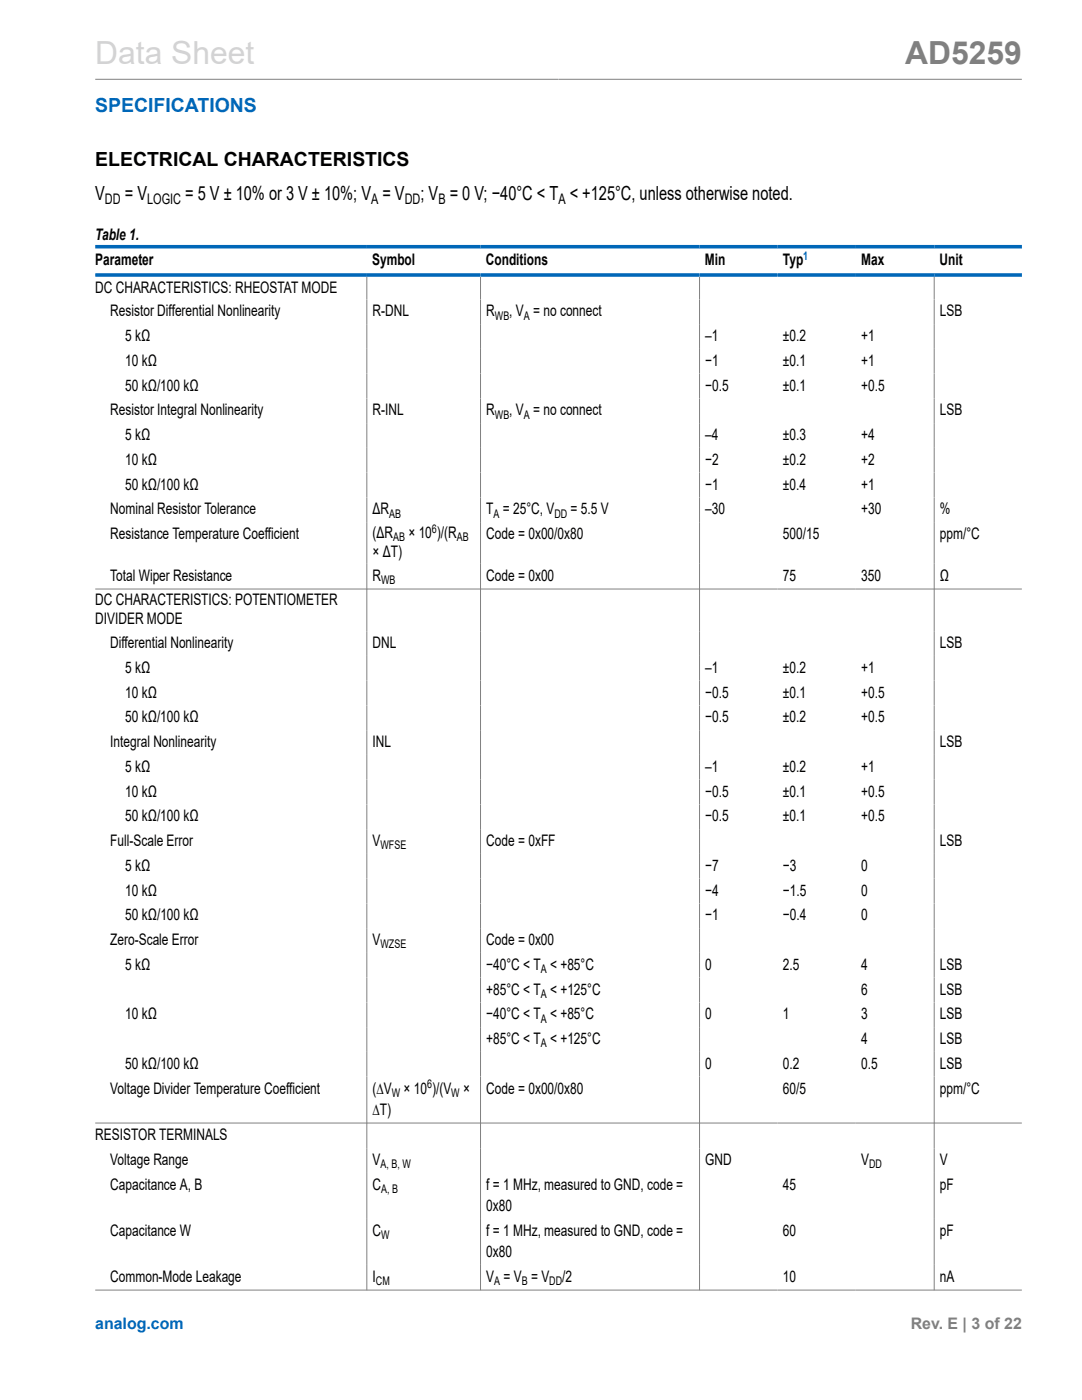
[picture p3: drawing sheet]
<svg xmlns="http://www.w3.org/2000/svg" width="216mm" height="279mm" viewBox="0 0 216 279" stroke-linecap="round" stroke-linejoin="round" font-family="sans-serif">
<defs><g id="words">
<text font-size="6.3" fill="#d3d3d3" x="19" y="12.7">Data Sheet</text>
<text font-size="6.3" fill="#808080" x="180.6" y="12.7">AD5259</text>
<text font-size="3.9" fill="#0067b8" x="19" y="22.3">SPECIFICATIONS</text>
<g font-size="3.9">
<text x="19" y="33.2">ELECTRICAL CHARACTERISTICS</text>
<text x="19" y="40">V</text>
<text x="24.9" y="40">= V</text>
<text x="37" y="40">= 5 V ± 10% or 3 V ± 10%; V = V</text>
<text x="83.9" y="40">; V = 0 V; −40°C &lt; T &lt; +125°C, unless otherwise noted.</text>
</g>
<g font-size="3.2">
<text x="19" y="47.9">Table 1.</text>
<text x="19" y="53">Parameter</text>
<text x="74.3" y="53">Symbol</text>
<text x="96.9" y="53">Conditions</text>
<text x="140.6" y="53">Min</text>
<text x="156.2" y="53">Typ</text>
<text x="171.8" y="53">Max</text>
<text x="187.5" y="53">Unit</text>
<text x="19" y="58.4">DC CHARACTERISTICS: RHEOSTAT MODE</text>
<text x="22" y="63.1">Resistor Differential Nonlinearity</text>
<text x="74.3" y="63.1">R-DNL</text>
<text x="97" y="63.1">R</text>
<text x="101.6" y="63.1">, V = no connect</text>
<text x="187.6" y="63.1">LSB</text>
<text x="25" y="68.1">5 kΩ</text>
<text x="140.7" y="68.1">–1</text>
<text x="156.2" y="68.1">±0.2</text>
<text x="171.8" y="68.1">+1</text>
<text x="25" y="73">10 kΩ</text>
<text x="25" y="78">50 kΩ/100 kΩ</text>
<text x="140.7" y="73">−1</text>
<text x="140.7" y="78">−0.5</text>
<text x="156.2" y="73">±0.1</text>
<text x="156.2" y="78">±0.1</text>
<text x="171.8" y="73">+1</text>
<text x="171.8" y="78">+0.5</text>
<text x="22" y="82.9">Resistor Integral Nonlinearity</text>
<text x="74.3" y="82.9">R-INL</text>
<text x="97" y="82.9">R</text>
<text x="101.6" y="82.9">, V = no connect</text>
<text x="187.6" y="82.9">LSB</text>
<text x="25" y="87.8">5 kΩ</text>
<text x="140.7" y="87.8">–4</text>
<text x="156.2" y="87.8">±0.3</text>
<text x="171.8" y="87.8">+4</text>
<text x="25" y="92.8">10 kΩ</text>
<text x="140.7" y="92.8">−2</text>
<text x="156.2" y="92.8">±0.2</text>
<text x="171.8" y="92.8">+2</text>
<text x="25" y="97.7">50 kΩ/100 kΩ</text>
<text x="140.7" y="97.7">−1</text>
<text x="156.2" y="97.7">±0.4</text>
<text x="171.8" y="97.7">+1</text>
<text x="22" y="102.6">Nominal Resistor Tolerance</text>
<text x="22" y="107.6">Resistance Temperature Coefficient</text>
<text x="74.3" y="102.6">ΔR</text>
<text x="74.3" y="107.4">(ΔR</text>
<text x="81.5" y="107.4">× 10 )/(R</text>
<text x="97" y="102.6">T = 25°C, V</text>
<text x="97" y="107.6">Code = 0x00/0x80</text>
<text x="113.9" y="102.6">= 5.5 V</text>
<text x="140.7" y="102.6">–30</text>
<text x="156.2" y="107.6">500/15</text>
<text x="171.8" y="102.6">+30</text>
<text x="187.6" y="102.6">%</text>
<text x="187.6" y="107.6">ppm/°C</text>
<text x="74.3" y="111.2">× ΔT)</text>
<text x="22" y="115.9">Total Wiper Resistance</text>
<text x="74.3" y="115.9">R</text>
<text x="97" y="115.9">Code = 0x00</text>
<text x="156.2" y="115.9">75</text>
<text x="171.8" y="115.9">350</text>
<text x="187.6" y="115.9">Ω</text>
<text x="19" y="120.8">DC CHARACTERISTICS: POTENTIOMETER</text>
<text x="19" y="124.6">DIVIDER MODE</text>
<text x="22" y="129.4">Differential Nonlinearity</text>
<text x="74.3" y="129.4">DNL</text>
<text x="187.6" y="129.4">LSB</text>
<text x="25" y="134.3">5 kΩ</text>
<text x="140.7" y="134.3">–1</text>
<text x="156.2" y="134.3">±0.2</text>
<text x="171.8" y="134.3">+1</text>
<text x="25" y="139.2">10 kΩ</text>
<text x="140.7" y="139.2">−0.5</text>
<text x="156.2" y="139.2">±0.1</text>
<text x="171.8" y="139.2">+0.5</text>
<text x="22" y="149.1">Integral Nonlinearity</text>
<text x="25" y="144.2">50 kΩ/100 kΩ</text>
<text x="74.3" y="149.1">INL</text>
<text x="140.7" y="144.2">−0.5</text>
<text x="156.2" y="144.2">±0.2</text>
<text x="171.8" y="144.2">+0.5</text>
<text x="187.6" y="149.1">LSB</text>
<text x="25" y="154">5 kΩ</text>
<text x="140.7" y="154">–1</text>
<text x="156.2" y="154">±0.2</text>
<text x="171.8" y="154">+1</text>
<text x="25" y="159">10 kΩ</text>
<text x="140.7" y="159">−0.5</text>
<text x="156.2" y="159">±0.1</text>
<text x="171.8" y="159">+0.5</text>
<text x="25" y="163.9">50 kΩ/100 kΩ</text>
<text x="140.7" y="163.9">−0.5</text>
<text x="156.2" y="163.9">±0.1</text>
<text x="171.8" y="163.9">+0.5</text>
<text x="22" y="168.9">Full-Scale Error</text>
<text x="25" y="173.8">5 kΩ</text>
<text x="74.3" y="168.9">V</text>
<text x="97" y="168.9">Code = 0xFF</text>
<text x="140.7" y="173.8">−7</text>
<text x="156.2" y="173.8">−3</text>
<text x="171.8" y="173.8">0</text>
<text x="187.6" y="168.9">LSB</text>
<text x="25" y="178.7">10 kΩ</text>
<text x="140.7" y="178.7">−4</text>
<text x="156.2" y="178.7">−1.5</text>
<text x="171.8" y="178.7">0</text>
<text x="25" y="183.7">50 kΩ/100 kΩ</text>
<text x="140.7" y="183.7">−1</text>
<text x="156.2" y="183.7">−0.4</text>
<text x="171.8" y="183.7">0</text>
<text x="22" y="188.6">Zero-Scale Error</text>
<text x="74.3" y="188.6">V</text>
<text x="97" y="188.6">Code = 0x00</text>
<text x="25" y="193.6">5 kΩ</text>
<text x="97" y="193.6">−40°C &lt; T &lt; +85°C</text>
<text x="140.7" y="193.6">0</text>
<text x="156.2" y="193.6">2.5</text>
<text x="171.8" y="193.6">4</text>
<text x="187.6" y="193.6">LSB</text>
<text x="25" y="203.4">10 kΩ</text>
<text x="97" y="198.5">+85°C &lt; T &lt; +125°C</text>
<text x="97" y="203.4">−40°C &lt; T &lt; +85°C</text>
<text x="140.7" y="203.4">0</text>
<text x="156.2" y="203.4">1</text>
<text x="171.8" y="203.4">3</text>
<text x="171.8" y="198.5">6</text>
<text x="187.6" y="203.4">LSB</text>
<text x="187.6" y="198.5">LSB</text>
<text x="97" y="208.4">+85°C &lt; T &lt; +125°C</text>
<text x="171.8" y="208.4">4</text>
<text x="187.6" y="208.4">LSB</text>
<text x="25" y="213.3">50 kΩ/100 kΩ</text>
<text x="140.7" y="213.3">0</text>
<text x="156.2" y="213.3">0.2</text>
<text x="171.8" y="213.3">0.5</text>
<text x="187.6" y="213.3">LSB</text>
<text x="22" y="218.3">Voltage Divider Temperature Coefficient</text>
<text x="74.3" y="218.3">(∆V</text>
<text x="80.5" y="218.3">× 10 )/(V</text>
<text x="92.4" y="218.3">×</text>
<text x="97" y="218.3">Code = 0x00/0x80</text>
<text x="156.2" y="218.3">60/5</text>
<text x="187.6" y="218.3">ppm/°C</text>
<text x="19" y="227.6">RESISTOR TERMINALS</text>
<text x="74.3" y="222.5">∆T)</text>
<text x="22" y="232.5">Voltage Range</text>
<text x="74.3" y="232.5">V</text>
<text x="140.7" y="232.5">GND</text>
<text x="171.8" y="232.5">V</text>
<text x="187.6" y="232.5">V</text>
<text x="22" y="237.5">Capacitance A, B</text>
<text x="74.3" y="237.5">C</text>
<text x="97" y="237.5">f = 1 MHz, measured to GND, code =</text>
<text x="156.2" y="237.5">45</text>
<text x="187.6" y="237.5">pF</text>
<text x="97" y="241.7">0x80</text>
<text x="22" y="246.6">Capacitance W</text>
<text x="74.3" y="246.6">C</text>
<text x="97" y="246.6">f = 1 MHz, measured to GND, code =</text>
<text x="97" y="250.9">0x80</text>
<text x="156.2" y="246.6">60</text>
<text x="187.6" y="246.6">pF</text>
<text x="22" y="255.8">Common-Mode Leakage</text>
<text x="74.3" y="255.8">I</text>
<text x="97" y="255.8">V = V = V</text>
<text x="112.2" y="255.8">/2</text>
<text x="156.2" y="255.8">10</text>
<text x="187.6" y="255.8">nA</text>
</g>
<text font-size="3.2" fill="#0067b8" x="19" y="265.3">analog.com</text>
<text font-size="3.2" fill="#808080" x="181.7" y="265.3">Rev. E | 3 of 22</text>
<g font-size="2.9">
<text x="20.9" y="40.8">DD</text>
<text x="29.4" y="40.8">LOGIC</text>
<text x="74" y="40.8">A</text>
<text x="80.8" y="40.8">DD</text>
<text x="87.5" y="40.8">B</text>
<text x="111.4" y="40.8">A</text>
</g>
<text font-size="2.4" fill="#0067b8" x="160.3" y="51.9">1</text>
<g font-size="2.4">
<text x="98.7" y="63.8">WB</text>
<text x="104.5" y="63.8">A</text>
<text x="98.7" y="83.5">WB</text>
<text x="104.5" y="83.5">A</text>
<text x="77.7" y="103.3">AB</text>
<text x="86.2" y="106.3">6</text>
<text x="98.5" y="103.3">A</text>
<text x="110.6" y="103.3">DD</text>
<text x="78.4" y="108">AB</text>
<text x="91.2" y="108">AB</text>
<text x="76.1" y="116.5">WB</text>
<text x="75.9" y="169.5">WFSE</text>
<text x="75.9" y="189.3">WZSE</text>
<text x="107.9" y="194.2">A</text>
<text x="107.9" y="199.1">A</text>
<text x="107.9" y="204.1">A</text>
<text x="107.9" y="209">A</text>
<text x="78.2" y="218.9">W</text>
<text x="85.2" y="217.2">6</text>
<text x="90.1" y="218.9">W</text>
<text x="75.9" y="233.2">A, B, W</text>
<text x="173.4" y="233.2">DD</text>
<text x="76.1" y="238.1">A, B</text>
<text x="76.1" y="247.3">W</text>
<text x="75" y="256.5">CM</text>
<text x="98.6" y="256.5">A</text>
<text x="104.1" y="256.5">B</text>
<text x="109.6" y="256.5">DD</text>
</g>
</g></defs>
<path d="M19 15.8h184.9M73.2 55.2v202.4M95.9 55.2v202.4M139.6 55.2v202.4M186.4 55.2v202.4M19 117.6h184.9M19 224.1h184.9M19 257.5h184.9" fill="none" stroke="#808080" stroke-width=".2"/>
<path d="M19 49.2h184.9M19 54.9h184.9" fill="none" stroke="#0067b8" stroke-width=".71"/>
<use href="#words"/>
</svg>
